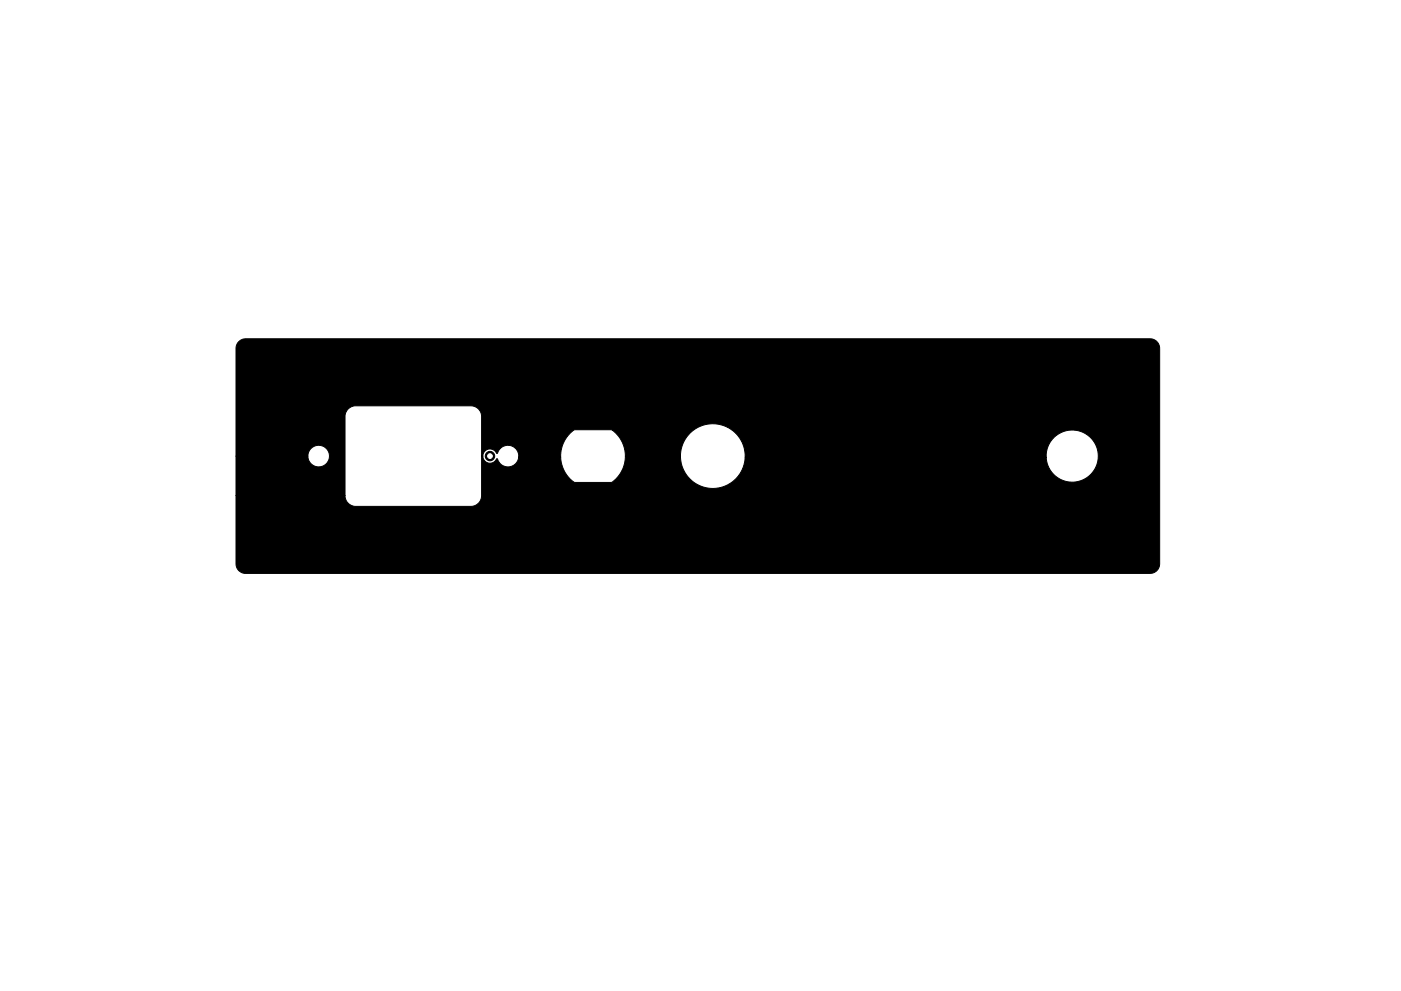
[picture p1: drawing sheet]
<svg xmlns="http://www.w3.org/2000/svg" width="297mm" height="210mm" viewBox="0 0 297 210" stroke-linecap="round" stroke-linejoin="round" font-family="sans-serif">
<g fill="#000" stroke="#000" stroke-width=".21">
<path d="M50.6 72.5a2.03 2.03 0 0 1 1.5-.6h191.7a2.03 2.03 0 0 1 2.1 2v45.7a2.03 2.03 0 0 1-2.1 2.1h-191.7a2.03 2.03 0 0 1-2.1-2.1v-14.5h23.1a2.29 2.29 0 0 0 2.3 2.3h24.4a2.29 2.29 0 0 0 2.3-2.3v-8.3h.3a1.56 1.56 0 0 0 1.3 1.5 1.56 1.56 0 0 0 1.7-1l.9 1.3 .8 .4 .6 .1 .9-.2 .7-.5 .5-.8 .2-.6h8.9v.5a6.9 6.9 0 0 0 2.7 4.8h8.3a6.8 6.8 0 0 0 2.7-5.5h11.7v.6a6.9 6.9 0 0 0 7 6.2 6.9 6.9 0 0 0 6.7-6.6h63.8a5.5 5.5 0 0 0 8.4 4.5 5.5 5.5 0 0 0 0-9.5 5.5 5.5 0 0 0-8.4 4.5v.5h-63.8a6.9 6.9 0 0 0-6.8-7.1 6.9 6.9 0 0 0-6.9 6.9h-11.7v-.3a6.9 6.9 0 0 0-2.8-5.2l-7.9-.1-.3 .1a6.9 6.9 0 0 0-2.7 5.7h-8.9l-.1-.8-.4-.8-.7-.6-.8-.3-.9 .1-.8 .4-.4 .4-.4 .8-.4-.3a1.51 1.51 0 0 0-1.4-.6 1.51 1.51 0 0 0-1.3 1v.5h-.3v-8.4a2.29 2.29 0 0 0-2.3-2.3h-24.4a2.28 2.28 0 0 0-2.2 2.3l-.1 16.7h-23.1v-8.3h15.3l.1 .8 .5 .8 .8 .5 .9 .2 .8-.2 .8-.5 .5-.8 .2-.8-.2-.9-.5-.8-.8-.4-.8-.2-.9 .2-.8 .4-.5 .8-.1 .9h-15.3v-22.8a2.04 2.04 0 0 1 .6-1.5z"/>
<circle cx="103.9" cy="96.8" r="1"/>
</g>
<circle cx="103.9" cy="96.8" r=".5" fill="#fff" stroke="#fff" stroke-width=".21"/>
</svg>
